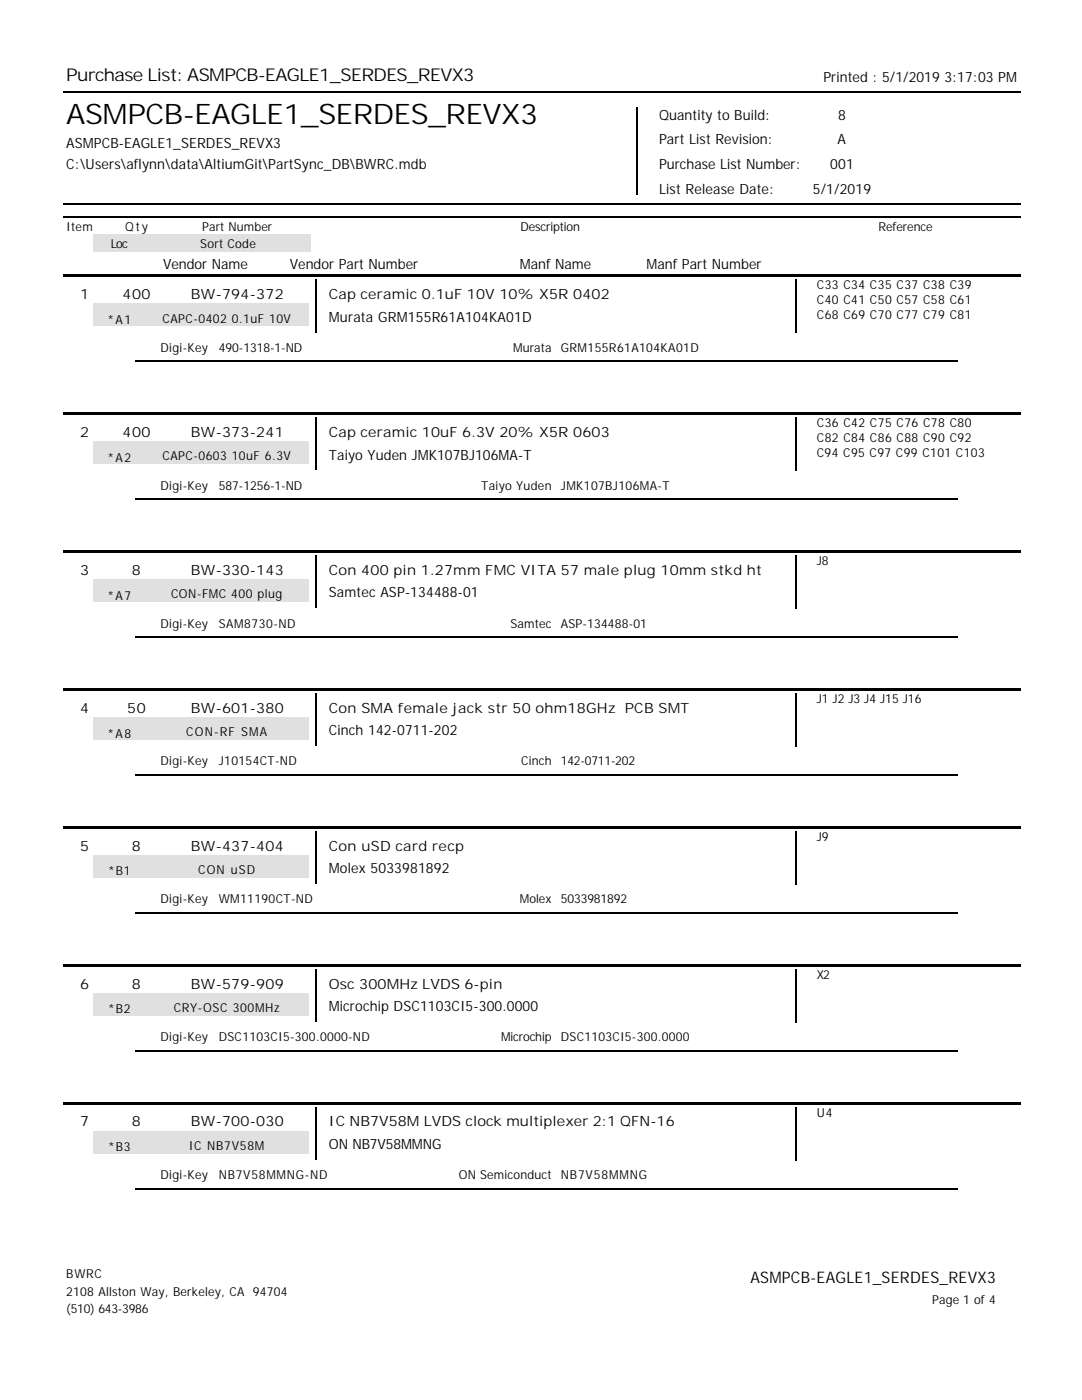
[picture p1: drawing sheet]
<svg xmlns="http://www.w3.org/2000/svg" width="216mm" height="279mm" viewBox="0 0 216 279" stroke-linecap="round" stroke-linejoin="round" font-family="sans-serif">
<defs><g id="words">
<text font-size="5.6" x="13.2" y="24.7">ASMPCB-EAGLE1_SERDES_REVX3</text>
<text font-size="3.5" x="13.2" y="16.2">Purchase List: ASMPCB-EAGLE1_SERDES_REVX3</text>
<text font-size="3.2" x="149.8" y="256.1">ASMPCB-EAGLE1_SERDES_REVX3</text>
<g font-size="2.8">
<text x="164.3" y="16.3">Printed : 5/1/2019 3:17:03 PM</text>
<text x="131.5" y="24">Quantity to Build:</text>
<text x="167.2" y="24">8</text>
<text x="13.2" y="29.5">ASMPCB-EAGLE1_SERDES_REVX3</text>
<text x="131.5" y="28.8">Part List Revision:</text>
<text x="167.1" y="28.8">A</text>
<text x="13.2" y="33.8">C:\Users\aflynn\data\AltiumGit\PartSync_DB\BWRC.mdb</text>
<text x="131.5" y="33.8">Purchase List Number:</text>
<text x="165.6" y="33.8">001</text>
<text x="131.5" y="38.8">List Release Date:</text>
<text x="162.2" y="38.8">5/1/2019</text>
<text x="32.5" y="53.6">Vendor Name</text>
<text x="57.8" y="53.6">Vendor Part Number</text>
<text x="103.7" y="53.6">Manf Name</text>
<text x="129" y="53.6">Manf Part Number</text>
<text x="16" y="59.7">1</text>
<text x="24.5" y="59.7">400</text>
<text x="38.1" y="59.7">BW-794-372</text>
<text x="65.6" y="59.7">Cap ceramic 0.1uF 10V 10% X5R 0402</text>
<text x="65.6" y="64.2">Murata GRM155R61A104KA01D</text>
<text x="16" y="87.2">2</text>
<text x="24.5" y="87.2">400</text>
<text x="38.1" y="87.2">BW-373-241</text>
<text x="65.6" y="87.2">Cap ceramic 10uF 6.3V 20% X5R 0603</text>
<text x="65.6" y="91.7">Taiyo Yuden JMK107BJ106MA-T</text>
<text x="16" y="114.7">3</text>
<text x="26.3" y="114.7">8</text>
<text x="38.1" y="114.7">BW-330-143</text>
<text x="65.6" y="114.7">Con 400 pin 1.27mm FMC VITA 57 male plug 10mm stkd ht</text>
<text x="65.6" y="119.2">Samtec ASP-134488-01</text>
<text x="16" y="142.3">4</text>
<text x="25.4" y="142.3">50</text>
<text x="38.1" y="142.3">BW-601-380</text>
<text x="65.6" y="142.3">Con SMA female jack str 50 ohm18GHz PCB SMT</text>
<text x="65.6" y="146.8">Cinch 142-0711-202</text>
<text x="16" y="169.8">5</text>
<text x="26.3" y="169.8">8</text>
<text x="38.1" y="169.8">BW-437-404</text>
<text x="65.6" y="169.8">Con uSD card recp</text>
<text x="65.6" y="174.3">Molex 5033981892</text>
<text x="16" y="197.3">6</text>
<text x="26.3" y="197.3">8</text>
<text x="38.1" y="197.3">BW-579-909</text>
<text x="65.6" y="197.3">Osc 300MHz LVDS 6-pin</text>
<text x="65.6" y="201.8">Microchip DSC1103CI5-300.0000</text>
<text x="16" y="224.8">7</text>
<text x="26.3" y="224.8">8</text>
<text x="38.1" y="224.8">BW-700-030</text>
<text x="65.6" y="224.8">IC NB7V58M LVDS clock multiplexer 2:1 QFN-16</text>
<text x="65.6" y="229.3">ON NB7V58MMNG</text>
</g>
<g font-size="2.5">
<text x="13.2" y="46.1">Item</text>
<text x="25" y="46.1">Qty</text>
<text x="40.3" y="46.1">Part Number</text>
<text x="103.8" y="46.1">Description</text>
<text x="175.3" y="46.1">Reference</text>
<text x="22.1" y="49.6">Loc</text>
<text x="40" y="49.6">Sort Code</text>
<text x="163" y="57.8">C33 C34 C35 C37 C38 C39</text>
<text x="21.4" y="64.6">*A1</text>
<text x="32.4" y="64.4">CAPC-0402 0.1uF 10V</text>
<text x="163" y="60.7">C40 C41 C50 C57 C58 C61</text>
<text x="163" y="63.6">C68 C69 C70 C77 C79 C81</text>
<text x="32" y="70.2">Digi-Key</text>
<text x="43.7" y="70.2">490-1318-1-ND</text>
<text x="102.4" y="70.2">Murata</text>
<text x="111.9" y="70.2">GRM155R61A104KA01D</text>
<text x="163" y="85.3">C36 C42 C75 C76 C78 C80</text>
<text x="163" y="88.2">C82 C84 C86 C88 C90 C92</text>
<text x="21.4" y="92.2">*A2</text>
<text x="32.4" y="91.9">CAPC-0603 10uF 6.3V</text>
<text x="163" y="91.1">C94 C95 C97 C99 C101 C103</text>
<text x="32" y="97.7">Digi-Key</text>
<text x="43.7" y="97.7">587-1256-1-ND</text>
<text x="96" y="97.7">Taiyo Yuden</text>
<text x="111.9" y="97.7">JMK107BJ106MA-T</text>
<text x="163" y="112.8">J8</text>
<text x="21.4" y="119.7">*A7</text>
<text x="34.1" y="119.4">CON-FMC 400 plug</text>
<text x="32" y="125.2">Digi-Key</text>
<text x="43.7" y="125.2">SAM8730-ND</text>
<text x="101.9" y="125.2">Samtec</text>
<text x="111.9" y="125.2">ASP-134488-01</text>
<text x="163" y="140.3">J1 J2 J3 J4 J15 J16</text>
<text x="21.4" y="147.2">*A8</text>
<text x="37.2" y="146.9">CON-RF SMA</text>
<text x="32" y="152.8">Digi-Key</text>
<text x="43.7" y="152.8">J10154CT-ND</text>
<text x="104" y="152.8">Cinch</text>
<text x="111.9" y="152.8">142-0711-202</text>
<text x="163" y="167.8">J9</text>
<text x="21.6" y="174.7">*B1</text>
<text x="39.6" y="174.4">CON uSD</text>
<text x="32" y="180.3">Digi-Key</text>
<text x="43.7" y="180.3">WM11190CT-ND</text>
<text x="103.7" y="180.3">Molex</text>
<text x="111.9" y="180.3">5033981892</text>
<text x="163" y="195.4">X2</text>
<text x="21.6" y="202.2">*B2</text>
<text x="34.7" y="202">CRY-OSC 300MHz</text>
<text x="32" y="207.8">Digi-Key</text>
<text x="43.7" y="207.8">DSC1103CI5-300.0000-ND</text>
<text x="100" y="207.8">Microchip</text>
<text x="111.9" y="207.8">DSC1103CI5-300.0000</text>
<text x="163" y="222.9">U4</text>
<text x="21.6" y="229.7">*B3</text>
<text x="37.7" y="229.5">IC NB7V58M</text>
<text x="32" y="235.3">Digi-Key</text>
<text x="43.7" y="235.3">NB7V58MMNG-ND</text>
<text x="91.5" y="235.3">ON Semiconduct</text>
<text x="111.9" y="235.3">NB7V58MMNG</text>
<text x="13.2" y="255.1">BWRC</text>
<text x="13.2" y="258.6">2108 Allston Way, Berkeley, CA 94704</text>
<text x="13.2" y="262">(510) 643-3986</text>
<text x="186" y="260.2">Page 1 of 4</text>
</g>
</g></defs>
<path d="M12.7 18.4h191M127.1 21.4v17.5M12.7 40.6h191" fill="none" stroke="#000" stroke-width=".26"/>
<g fill="#fff">
<path d="M27 50.5h28v4h-28z"/>
<path d="M56.6 50.5h28.1v4h-28.1z"/>
<path d="M96.8 50.5h28.1v4h-28.1z"/>
<path d="M126.5 50.5h28.3v4h-28.3z"/>
</g>
<path d="M12.7 43.3h191" fill="none" stroke="#000" stroke-width=".26"/>
<g fill="#e0e0e0">
<path d="M18.5 46.8h10.9v3.5h-10.9z"/>
<path d="M29.4 46.8h32.5v3.5h-32.5z"/>
</g>
<g fill="#fff">
<path d="M65.1 56.1h89.7v4.5h-89.7z"/>
<path d="M65.1 60.6h89.7v4.5h-89.7z"/>
</g>
<path d="M158.9 55.8v10.6" fill="none" stroke="#000" stroke-width=".26"/>
<path d="M29.1 60.6h32.5v4.5h-32.5z" fill="#e0e0e0"/>
<path d="M14 66.4h28.1v4.5h-28.1z" fill="#fff"/>
<path d="M63.1 55.8v10.6" fill="none" stroke="#000" stroke-width=".26"/>
<g fill="#fff">
<path d="M43.1 66.4h45v4.5h-45z"/>
<path d="M88.9 66.4h21.7v4.5h-21.7z"/>
<path d="M111.4 66.4h45v4.5h-45z"/>
</g>
<path d="M12.7 54.8h191v.5h-191z" fill="#000"/>
<path d="M18.5 60.6h10.9v4.5h-10.9z" fill="#e0e0e0"/>
<path d="M27 72.1h164" fill="none" stroke="#000" stroke-width=".26"/>
<g fill="#fff">
<path d="M27 72.5h28v4.5h-28z"/>
<path d="M56.6 72.5h45v4.5h-45z"/>
<path d="M56.6 77h45v4.5h-45z"/>
<path d="M27 77h28v4.5h-28z"/>
<path d="M145.8 72.5h45v4.5h-45z"/>
<path d="M116.2 72.5h28v4.5h-28z"/>
<path d="M116.2 77h28v4.5h-28z"/>
<path d="M145.8 77h45v4.5h-45z"/>
<path d="M65.1 83.6h89.7v4.5h-89.7z"/>
<path d="M65.1 88.1h89.7v4.5h-89.7z"/>
</g>
<path d="M158.9 83.3v10.6" fill="none" stroke="#000" stroke-width=".26"/>
<path d="M29.1 88.1h32.5v4.5h-32.5z" fill="#e0e0e0"/>
<path d="M14 93.9h28.1v4.5h-28.1z" fill="#fff"/>
<path d="M63.1 83.3v10.6" fill="none" stroke="#000" stroke-width=".26"/>
<g fill="#fff">
<path d="M43.1 93.9h45v4.5h-45z"/>
<path d="M88.9 93.9h21.7v4.5h-21.7z"/>
<path d="M111.4 93.9h45v4.5h-45z"/>
</g>
<path d="M12.7 82.3h191v.5h-191z" fill="#000"/>
<path d="M18.5 88.1h10.9v4.5h-10.9z" fill="#e0e0e0"/>
<path d="M27 99.6h164" fill="none" stroke="#000" stroke-width=".26"/>
<g fill="#fff">
<path d="M27 100h28v4.5h-28z"/>
<path d="M56.6 100h45v4.5h-45z"/>
<path d="M56.6 104.5h45v4.5h-45z"/>
<path d="M27 104.5h28v4.5h-28z"/>
<path d="M145.8 100h45v4.5h-45z"/>
<path d="M116.2 100h28v4.5h-28z"/>
<path d="M116.2 104.5h28v4.5h-28z"/>
<path d="M145.8 104.5h45v4.5h-45z"/>
<path d="M65.1 111.1h89.7v4.5h-89.7z"/>
<path d="M65.1 115.6h89.7v4.5h-89.7z"/>
</g>
<path d="M158.9 110.9v10.5" fill="none" stroke="#000" stroke-width=".26"/>
<path d="M29.1 115.6h32.5v4.5h-32.5z" fill="#e0e0e0"/>
<path d="M14 121.4h28.1v4.5h-28.1z" fill="#fff"/>
<path d="M63.1 110.9v10.5" fill="none" stroke="#000" stroke-width=".26"/>
<g fill="#fff">
<path d="M43.1 121.4h45v4.5h-45z"/>
<path d="M88.9 121.4h21.7v4.5h-21.7z"/>
<path d="M111.4 121.4h45v4.5h-45z"/>
</g>
<path d="M12.7 109.8h191v.5h-191z" fill="#000"/>
<path d="M18.5 115.6h10.9v4.5h-10.9z" fill="#e0e0e0"/>
<path d="M27 127.1h164" fill="none" stroke="#000" stroke-width=".26"/>
<g fill="#fff">
<path d="M27 127.5h28v4.5h-28z"/>
<path d="M56.6 127.5h45v4.5h-45z"/>
<path d="M56.6 132h45v4.5h-45z"/>
<path d="M27 132h28v4.5h-28z"/>
<path d="M145.8 127.5h45v4.5h-45z"/>
<path d="M116.2 127.5h28v4.5h-28z"/>
<path d="M116.2 132h28v4.5h-28z"/>
<path d="M145.8 132h45v4.5h-45z"/>
<path d="M65.1 138.6h89.7v4.5h-89.7z"/>
<path d="M65.1 143.1h89.7v4.5h-89.7z"/>
</g>
<path d="M158.9 138.4v10.6" fill="none" stroke="#000" stroke-width=".26"/>
<path d="M29.1 143.1h32.5v4.5h-32.5z" fill="#e0e0e0"/>
<path d="M14 149h28.1v4.5h-28.1z" fill="#fff"/>
<path d="M63.1 138.4v10.6" fill="none" stroke="#000" stroke-width=".26"/>
<g fill="#fff">
<path d="M43.1 149h45v4.5h-45z"/>
<path d="M88.9 149h21.7v4.5h-21.7z"/>
<path d="M111.4 149h45v4.5h-45z"/>
</g>
<path d="M12.7 137.3h191v.5h-191z" fill="#000"/>
<path d="M18.5 143.1h10.9v4.5h-10.9z" fill="#e0e0e0"/>
<path d="M27 154.6h164" fill="none" stroke="#000" stroke-width=".26"/>
<g fill="#fff">
<path d="M27 155h28v4.5h-28z"/>
<path d="M56.6 155h45v4.5h-45z"/>
<path d="M56.6 159.5h45v4.5h-45z"/>
<path d="M27 159.5h28v4.5h-28z"/>
<path d="M145.8 155h45v4.5h-45z"/>
<path d="M116.2 155h28v4.5h-28z"/>
<path d="M116.2 159.5h28v4.5h-28z"/>
<path d="M145.8 159.5h45v4.5h-45z"/>
<path d="M65.1 166.2h89.7v4.5h-89.7z"/>
<path d="M65.1 170.7h89.7v4.5h-89.7z"/>
</g>
<path d="M158.9 165.9v10.6" fill="none" stroke="#000" stroke-width=".26"/>
<path d="M29.1 170.7h32.5v4.5h-32.5z" fill="#e0e0e0"/>
<path d="M14 176.5h28.1v4.5h-28.1z" fill="#fff"/>
<path d="M63.1 165.9v10.6" fill="none" stroke="#000" stroke-width=".26"/>
<g fill="#fff">
<path d="M43.1 176.5h45v4.5h-45z"/>
<path d="M88.9 176.5h21.7v4.5h-21.7z"/>
<path d="M111.4 176.5h45v4.5h-45z"/>
</g>
<path d="M12.7 164.8h191v.6h-191z" fill="#000"/>
<path d="M18.5 170.7h10.9v4.5h-10.9z" fill="#e0e0e0"/>
<path d="M27 182.2h164" fill="none" stroke="#000" stroke-width=".26"/>
<g fill="#fff">
<path d="M27 182.6h28v4.5h-28z"/>
<path d="M56.6 182.6h45v4.5h-45z"/>
<path d="M56.6 187.1h45v4.5h-45z"/>
<path d="M27 187.1h28v4.5h-28z"/>
<path d="M145.8 182.6h45v4.5h-45z"/>
<path d="M116.2 182.6h28v4.5h-28z"/>
<path d="M116.2 187.1h28v4.5h-28z"/>
<path d="M145.8 187.1h45v4.5h-45z"/>
<path d="M65.1 193.7h89.7v4.5h-89.7z"/>
<path d="M65.1 198.2h89.7v4.5h-89.7z"/>
</g>
<path d="M158.9 193.4v10.6" fill="none" stroke="#000" stroke-width=".26"/>
<path d="M29.1 198.2h32.5v4.5h-32.5z" fill="#e0e0e0"/>
<path d="M14 204h28.1v4.5h-28.1z" fill="#fff"/>
<path d="M63.1 193.4v10.6" fill="none" stroke="#000" stroke-width=".26"/>
<g fill="#fff">
<path d="M43.1 204h45v4.5h-45z"/>
<path d="M88.9 204h21.7v4.5h-21.7z"/>
<path d="M111.4 204h45v4.5h-45z"/>
</g>
<path d="M12.7 192.4h191v.5h-191z" fill="#000"/>
<path d="M18.5 198.2h10.9v4.5h-10.9z" fill="#e0e0e0"/>
<path d="M27 209.7h164" fill="none" stroke="#000" stroke-width=".26"/>
<g fill="#fff">
<path d="M27 210.1h28v4.5h-28z"/>
<path d="M56.6 210.1h45v4.5h-45z"/>
<path d="M56.6 214.6h45v4.5h-45z"/>
<path d="M27 214.6h28v4.5h-28z"/>
<path d="M145.8 210.1h45v4.5h-45z"/>
<path d="M116.2 210.1h28v4.5h-28z"/>
<path d="M116.2 214.6h28v4.5h-28z"/>
<path d="M145.8 214.6h45v4.5h-45z"/>
<path d="M65.1 221.2h89.7v4.5h-89.7z"/>
<path d="M65.1 225.7h89.7v4.5h-89.7z"/>
</g>
<path d="M158.9 220.9v10.6" fill="none" stroke="#000" stroke-width=".26"/>
<path d="M29.1 225.7h32.5v4.5h-32.5z" fill="#e0e0e0"/>
<path d="M14 231.5h28.1v4.5h-28.1z" fill="#fff"/>
<path d="M63.1 220.9v10.6" fill="none" stroke="#000" stroke-width=".26"/>
<g fill="#fff">
<path d="M43.1 231.5h45v4.5h-45z"/>
<path d="M88.9 231.5h21.7v4.5h-21.7z"/>
<path d="M111.4 231.5h45v4.5h-45z"/>
</g>
<path d="M12.7 219.9h191v.5h-191z" fill="#000"/>
<path d="M18.5 225.7h10.9v4.5h-10.9z" fill="#e0e0e0"/>
<path d="M27 237.2h164" fill="none" stroke="#000" stroke-width=".26"/>
<g fill="#fff">
<path d="M27 237.6h28v4.5h-28z"/>
<path d="M56.6 237.6h45v4.5h-45z"/>
<path d="M56.6 242.1h45v4.5h-45z"/>
<path d="M27 242.1h28v4.5h-28z"/>
<path d="M145.8 237.6h45v4.5h-45z"/>
<path d="M116.2 237.6h28v4.5h-28z"/>
<path d="M116.2 242.1h28v4.5h-28z"/>
<path d="M145.8 242.1h45v4.5h-45z"/>
</g>
<use href="#words"/>
</svg>
